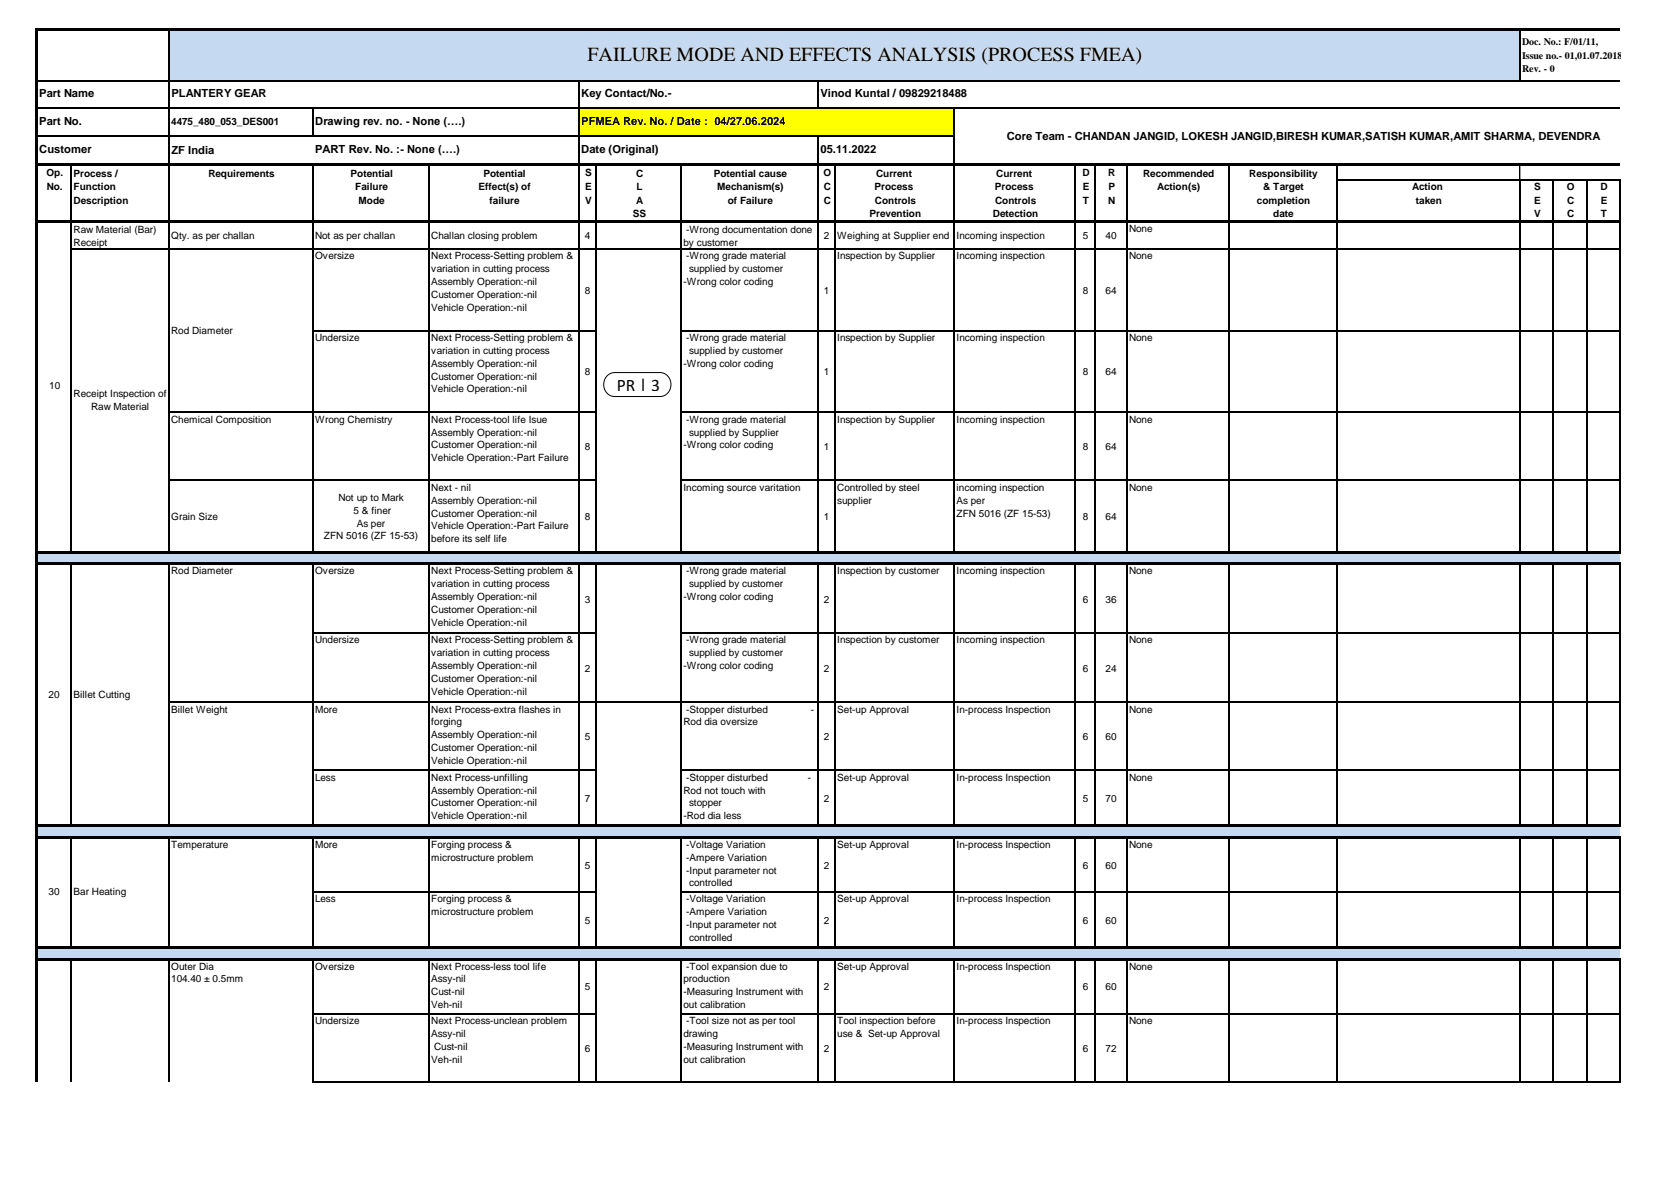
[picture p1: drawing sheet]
<svg xmlns="http://www.w3.org/2000/svg" width="297mm" height="210mm" viewBox="0 0 297 210" stroke-linecap="round" stroke-linejoin="round" font-family="sans-serif">
<defs><g id="words">
<text font-size="3.6" x="104.4" y="10.9">FAILURE MODE AND EFFECTS ANALYSIS (PROCESS FMEA)</text>
<text font-size="3.1" x="109.7" y="69.4">PR | 3</text>
<g font-size="2">
<text x="7" y="17.3">Part Name</text>
<text x="30.5" y="17.3">PLANTERY GEAR</text>
<text x="103.4" y="17.3">Key Contact/No.-</text>
<text x="145.9" y="17.3">Vinod Kuntal / 09829218488</text>
<text x="7" y="22.1">Part No.</text>
<text x="56.1" y="22.1">Drawing rev. no. - None (….)</text>
<text x="103.4" y="22.1">PFMEA Rev. No. / Date : 04/27.06.2024</text>
<text x="7" y="27.2">Customer</text>
<text x="30.5" y="27.4">ZF India</text>
<text x="56.1" y="27.2">PART Rev. No. :- None (….)</text>
<text x="103.4" y="27.2">Date (Original)</text>
<text x="145.9" y="27.2">05.11.2022</text>
<text x="179" y="24.8">Core Team - CHANDAN JANGID, LOKESH JANGID,BIRESH KUMAR,SATISH KUMAR,AMIT SHARMA, DEVENDRA</text>
</g>
<g font-size="1.8">
<text x="270.6" y="8.1">Doc. No.: F/01/11,</text>
<text x="270.6" y="10.4">Issue no.- 01,01.07.2018</text>
<text x="270.6" y="12.7">Rev. - 0</text>
<text x="30.4" y="22.2">4475_480_053_DES001</text>
<text x="8.3" y="31.2">Op.</text>
<text x="8.3" y="33.8">No.</text>
<text x="13.1" y="31.4">Process /</text>
<text x="13.1" y="33.8">Function</text>
<text x="37" y="31.4">Requirements</text>
<text x="62.3" y="31.4">Potential</text>
<text x="63.2" y="33.8">Failure</text>
<text x="85.1" y="33.8">Effect(s) of</text>
<text x="85.9" y="31.4">Potential</text>
<text x="104" y="31.2">S</text>
<text x="104" y="33.8">E</text>
<text x="113.1" y="31.4">C</text>
<text x="113.2" y="33.8">L</text>
<text x="126.9" y="31.4">Potential cause</text>
<text x="127.5" y="33.8">Mechanism(s)</text>
<text x="146.4" y="31.2">O</text>
<text x="146.4" y="33.8">C</text>
<text x="155.5" y="33.8">Process</text>
<text x="155.8" y="31.4">Current</text>
<text x="176.9" y="33.8">Process</text>
<text x="177.1" y="31.4">Current</text>
<text x="192.5" y="31.2">D</text>
<text x="192.5" y="33.8">E</text>
<text x="197" y="31.2">R</text>
<text x="197.1" y="33.8">P</text>
<text x="203.2" y="31.4">Recommended</text>
<text x="205.7" y="33.8">Action(s)</text>
<text x="222.1" y="31.4">Responsibility</text>
<text x="224.6" y="33.8">&amp; Target</text>
<text x="251.1" y="33.8">Action</text>
<text x="272.8" y="33.8">S</text>
<text x="278.6" y="33.8">O</text>
<text x="284.6" y="33.8">D</text>
<text x="13.1" y="36.2">Description</text>
<text x="13.1" y="41.4">Raw Material (Bar)</text>
<text x="63.8" y="36.2">Mode</text>
<text x="87" y="36.2">failure</text>
<text x="104" y="36.2">V</text>
<text x="112.5" y="38.6">SS</text>
<text x="113.1" y="36.2">A</text>
<text x="122" y="41.4">-Wrong documentation done</text>
<text x="129.4" y="36.2">of Failure</text>
<text x="146.4" y="36.2">C</text>
<text x="154.6" y="38.6">Prevention</text>
<text x="155.6" y="36.2">Controls</text>
<text x="176.6" y="38.6">Detection</text>
<text x="176.9" y="36.2">Controls</text>
<text x="192.6" y="36.2">T</text>
<text x="197" y="36.2">N</text>
<text x="200.7" y="41.3">None</text>
<text x="223.5" y="36.2">completion</text>
<text x="226.4" y="38.6">date</text>
<text x="251.8" y="36.2">taken</text>
<text x="272.8" y="36.2">E</text>
<text x="272.8" y="38.6">V</text>
<text x="278.6" y="36.2">C</text>
<text x="278.6" y="38.6">C</text>
<text x="284.6" y="36.2">E</text>
<text x="284.6" y="38.6">T</text>
<text x="13.1" y="43.7">Receipt</text>
<text x="30.4" y="42.6">Qty. as per challan</text>
<text x="56" y="42.6">Not as per challan</text>
<text x="56" y="46.1">Oversize</text>
<text x="76.7" y="42.6">Challan closing problem</text>
<text x="76.7" y="46.1">Next Process-Setting problem &amp;</text>
<text x="104" y="42.6">4</text>
<text x="121.5" y="43.7">by customer</text>
<text x="122" y="46.1">-Wrong grade material</text>
<text x="146.5" y="42.6">2</text>
<text x="148.9" y="42.6">Weighing at Supplier end</text>
<text x="148.9" y="46.1">Inspection by Supplier</text>
<text x="170.1" y="42.6">Incoming inspection</text>
<text x="170.1" y="46.1">Incoming inspection</text>
<text x="192.5" y="42.6">5</text>
<text x="196.6" y="42.6">40</text>
<text x="200.7" y="46.1">None</text>
<text x="76.7" y="48.4">variation in cutting process</text>
<text x="76.7" y="50.7">Assembly Operation:-nil</text>
<text x="76.7" y="53">Customer Operation:-nil</text>
<text x="104" y="52.2">8</text>
<text x="121.5" y="50.7">-Wrong color coding</text>
<text x="122.5" y="48.4">supplied by customer</text>
<text x="146.5" y="52.2">1</text>
<text x="192.5" y="52.2">8</text>
<text x="196.6" y="52.2">64</text>
<text x="30.4" y="59.3">Rod Diameter</text>
<text x="76.7" y="55.3">Vehicle Operation:-nil</text>
<text x="56" y="60.6">Undersize</text>
<text x="76.7" y="60.6">Next Process-Setting problem &amp;</text>
<text x="76.7" y="62.9">variation in cutting process</text>
<text x="76.7" y="65.2">Assembly Operation:-nil</text>
<text x="121.5" y="65.2">-Wrong color coding</text>
<text x="122" y="60.6">-Wrong grade material</text>
<text x="122.5" y="62.9">supplied by customer</text>
<text x="148.9" y="60.6">Inspection by Supplier</text>
<text x="170.1" y="60.6">Incoming inspection</text>
<text x="200.7" y="60.6">None</text>
<text x="8.8" y="69.2">10</text>
<text x="13.1" y="70.6">Receipt Inspection of</text>
<text x="76.7" y="67.5">Customer Operation:-nil</text>
<text x="76.7" y="69.8">Vehicle Operation:-nil</text>
<text x="104" y="66.7">8</text>
<text x="146.5" y="66.7">1</text>
<text x="192.5" y="66.7">8</text>
<text x="196.6" y="66.7">64</text>
<text x="16.2" y="72.9">Raw Material</text>
<text x="30.4" y="75.2">Chemical Composition</text>
<text x="56" y="75.2">Wrong Chemistry</text>
<text x="76.7" y="75.2">Next Process-tool life Isue</text>
<text x="76.7" y="77.4">Assembly Operation:-nil</text>
<text x="122" y="75.2">-Wrong grade material</text>
<text x="122.5" y="77.4">supplied by Supplier</text>
<text x="148.9" y="75.2">Inspection by Supplier</text>
<text x="170.1" y="75.2">Incoming inspection</text>
<text x="200.7" y="75.2">None</text>
<text x="76.7" y="79.7">Customer Operation:-nil</text>
<text x="76.7" y="82">Vehicle Operation:-Part Failure</text>
<text x="104" y="80.1">8</text>
<text x="121.5" y="79.7">-Wrong color coding</text>
<text x="146.5" y="80.1">1</text>
<text x="192.5" y="80.1">8</text>
<text x="196.6" y="80.1">64</text>
<text x="60.2" y="89">Not up to Mark</text>
<text x="76.7" y="87.3">Next - nil</text>
<text x="76.7" y="89.6">Assembly Operation:-nil</text>
<text x="121.5" y="87.3">Incoming source varitation</text>
<text x="148.9" y="87.3">Controlled by steel</text>
<text x="148.9" y="89.6">supplier</text>
<text x="170.1" y="87.3">incoming inspection</text>
<text x="170.1" y="89.6">As per</text>
<text x="200.7" y="87.3">None</text>
<text x="30.4" y="92.5">Grain Size</text>
<text x="57.6" y="95.9">ZFN 5016 (ZF 15-53)</text>
<text x="62.9" y="91.3">5 &amp; finer</text>
<text x="63.4" y="93.6">As per</text>
<text x="76.7" y="91.8">Customer Operation:-nil</text>
<text x="76.7" y="94.1">Vehicle Operation:-Part Failure</text>
<text x="104" y="92.5">8</text>
<text x="146.5" y="92.5">1</text>
<text x="170.1" y="91.8">ZFN 5016 (ZF 15-53)</text>
<text x="192.5" y="92.5">8</text>
<text x="196.6" y="92.5">64</text>
<text x="76.7" y="96.4">before its self life</text>
<text x="30.4" y="102.1">Rod Diameter</text>
<text x="56" y="102.1">Oversize</text>
<text x="76.7" y="102.1">Next Process-Setting problem &amp;</text>
<text x="76.7" y="104.4">variation in cutting process</text>
<text x="76.7" y="106.7">Assembly Operation:-nil</text>
<text x="104" y="107.1">3</text>
<text x="121.5" y="106.7">-Wrong color coding</text>
<text x="122" y="102.1">-Wrong grade material</text>
<text x="122.5" y="104.4">supplied by customer</text>
<text x="146.5" y="107.1">2</text>
<text x="148.9" y="102.1">Inspection by customer</text>
<text x="170.1" y="102.1">Incoming inspection</text>
<text x="192.5" y="107.1">6</text>
<text x="196.6" y="107.1">36</text>
<text x="200.7" y="102.1">None</text>
<text x="76.7" y="109">Customer Operation:-nil</text>
<text x="76.7" y="111.3">Vehicle Operation:-nil</text>
<text x="56" y="114.4">Undersize</text>
<text x="76.7" y="114.4">Next Process-Setting problem &amp;</text>
<text x="76.7" y="116.7">variation in cutting process</text>
<text x="76.7" y="119">Assembly Operation:-nil</text>
<text x="104" y="119.4">2</text>
<text x="121.5" y="119">-Wrong color coding</text>
<text x="122" y="114.4">-Wrong grade material</text>
<text x="122.5" y="116.7">supplied by customer</text>
<text x="146.5" y="119.4">2</text>
<text x="148.9" y="114.4">Inspection by customer</text>
<text x="170.1" y="114.4">Incoming inspection</text>
<text x="192.5" y="119.4">6</text>
<text x="196.6" y="119.4">24</text>
<text x="200.7" y="114.4">None</text>
<text x="8.6" y="124.1">20</text>
<text x="13.1" y="124.1">Billet Cutting</text>
<text x="76.7" y="121.3">Customer Operation:-nil</text>
<text x="76.7" y="123.6">Vehicle Operation:-nil</text>
<text x="30.4" y="126.7">Billet Weight</text>
<text x="56" y="126.7">More</text>
<text x="76.7" y="126.7">Next Process-extra flashes in</text>
<text x="76.7" y="129">forging</text>
<text x="76.7" y="131.3">Assembly Operation:-nil</text>
<text x="104" y="131.6">5</text>
<text x="121.5" y="129">Rod dia oversize</text>
<text x="122" y="126.7">-Stopper disturbed</text>
<text x="144.1" y="126.7">-</text>
<text x="146.5" y="131.6">2</text>
<text x="148.9" y="126.7">Set-up Approval</text>
<text x="170.1" y="126.7">In-process Inspection</text>
<text x="192.5" y="131.6">6</text>
<text x="196.6" y="131.6">60</text>
<text x="200.7" y="126.7">None</text>
<text x="76.7" y="133.5">Customer Operation:-nil</text>
<text x="76.7" y="135.8">Vehicle Operation:-nil</text>
<text x="56" y="138.8">Less</text>
<text x="76.7" y="138.8">Next Process-unfilling</text>
<text x="76.7" y="141.1">Assembly Operation:-nil</text>
<text x="76.7" y="143.4">Customer Operation:-nil</text>
<text x="104" y="142.6">7</text>
<text x="121.5" y="141.1">Rod not touch with</text>
<text x="122" y="138.8">-Stopper disturbed</text>
<text x="122.5" y="143.4">stopper</text>
<text x="143.6" y="138.8">-</text>
<text x="146.5" y="142.6">2</text>
<text x="148.9" y="138.8">Set-up Approval</text>
<text x="170.1" y="138.8">In-process Inspection</text>
<text x="192.5" y="142.6">5</text>
<text x="196.6" y="142.6">70</text>
<text x="200.7" y="138.8">None</text>
<text x="76.7" y="145.7">Vehicle Operation:-nil</text>
<text x="121.5" y="145.7">-Rod dia less</text>
<text x="30.4" y="150.7">Temperature</text>
<text x="56" y="150.7">More</text>
<text x="76.7" y="150.7">Forging process &amp;</text>
<text x="76.7" y="153">microstructure problem</text>
<text x="104" y="154.4">5</text>
<text x="122" y="150.7">-Voltage Variation</text>
<text x="122" y="153">-Ampere Variation</text>
<text x="122" y="155.3">-Input parameter not</text>
<text x="146.5" y="154.4">2</text>
<text x="148.9" y="150.7">Set-up Approval</text>
<text x="170.1" y="150.7">In-process Inspection</text>
<text x="192.5" y="154.4">6</text>
<text x="196.6" y="154.4">60</text>
<text x="200.7" y="150.7">None</text>
<text x="8.6" y="159.2">30</text>
<text x="13.1" y="159.2">Bar Heating</text>
<text x="56" y="160.4">Less</text>
<text x="76.7" y="160.4">Forging process &amp;</text>
<text x="122" y="160.4">-Voltage Variation</text>
<text x="122.5" y="157.6">controlled</text>
<text x="148.9" y="160.4">Set-up Approval</text>
<text x="170.1" y="160.4">In-process Inspection</text>
<text x="76.7" y="162.7">microstructure problem</text>
<text x="104" y="164.2">5</text>
<text x="122" y="162.7">-Ampere Variation</text>
<text x="122" y="165">-Input parameter not</text>
<text x="122.5" y="167.3">controlled</text>
<text x="146.5" y="164.2">2</text>
<text x="192.5" y="164.2">6</text>
<text x="196.6" y="164.2">60</text>
<text x="30.4" y="172.4">Outer Dia</text>
<text x="56" y="172.4">Oversize</text>
<text x="76.7" y="172.4">Next Process-less tool life</text>
<text x="122" y="172.4">-Tool expansion due to</text>
<text x="148.9" y="172.4">Set-up Approval</text>
<text x="170.1" y="172.4">In-process Inspection</text>
<text x="200.7" y="172.4">None</text>
<text x="30.4" y="174.7">104.40 ± 0.5mm</text>
<text x="76.7" y="174.7">Assy-nil</text>
<text x="76.7" y="176.9">Cust-nil</text>
<text x="76.7" y="179.2">Veh-nil</text>
<text x="104" y="176.1">5</text>
<text x="121.5" y="174.7">production</text>
<text x="121.5" y="176.9">-Measuring Instrument with</text>
<text x="121.5" y="179.2">out calibration</text>
<text x="146.5" y="176.1">2</text>
<text x="192.5" y="176.1">6</text>
<text x="196.6" y="176.1">60</text>
<text x="56" y="182.1">Undersize</text>
<text x="76.7" y="182.1">Next Process-unclean problem</text>
<text x="76.7" y="184.4">Assy-nil</text>
<text x="121.5" y="184.4">drawing</text>
<text x="122" y="182.1">-Tool size not as per tool</text>
<text x="148.9" y="182.1">Tool inspection before</text>
<text x="148.9" y="184.4">use &amp; Set-up Approval</text>
<text x="170.1" y="182.1">In-process Inspection</text>
<text x="200.7" y="182.1">None</text>
<text x="76.7" y="188.9">Veh-nil</text>
<text x="77.2" y="186.6">Cust-nil</text>
<text x="104" y="187">6</text>
<text x="121.5" y="186.6">-Measuring Instrument with</text>
<text x="121.5" y="188.9">out calibration</text>
<text x="146.5" y="187">2</text>
<text x="192.5" y="187">6</text>
<text x="196.6" y="187">72</text>
</g>
</g></defs>
<path d="M30 5.4h240.3v9.1h-240.3z" fill-rule="evenodd" fill="#c5d9f1"/>
<path d="M102.9 19.1h66.8v5h-66.8z" fill-rule="evenodd" fill="#ff0"/>
<g fill="#c5d9f1">
<path d="M6.6 98.1h281.4v2.2h-281.4z" fill-rule="evenodd"/>
<path d="M6.6 146.8h281.4v2.1h-281.4z" fill-rule="evenodd"/>
<path d="M6.6 168.4h281.4v2.2h-281.4z" fill-rule="evenodd"/>
</g>
<g fill="none" stroke="#000" stroke-width=".21">
<path d="M6.7 14.5h281.3M6.7 19.1h281.3M30 5.5v23.5M55.6 19.2v5M102.9 14.6v14.4M145.5 14.6v4.6M169.7 19.2v9.8M270.2 5.5v9.1M6.7 24.1h163.1M12.7 29.5v9.7M12.7 39.6v58.3M30 29.5v9.7"/>
<path d="M30 39.6v58.3M55.6 29.5v9.7M55.6 39.6v58.3M76.3 29.5v9.7M76.3 39.6v58.3M102.9 29.5v9.7M102.9 39.6v58.3M106 29.5v9.7M106 39.6v58.3M121.1 29.5v9.7M121.1 39.6v58.3M145.5 24.2v4.8"/>
<path d="M145.5 29.5v9.7M145.5 39.6v58.3M148.5 29.5v9.7M148.5 39.6v58.3M169.7 29.5v9.7M169.7 39.6v58.3M191.2 29.5v9.7M191.2 39.6v58.3M194.7 29.5v9.7M194.7 39.6v58.3M200.3 29.5v9.7M200.3 39.6v58.3"/>
<path d="M218.5 29.5v9.7M218.5 39.6v58.3M237.6 29.5v9.7M237.6 39.6v58.3M237.7 32h50.4M270.2 32.1v7.1M270.2 39.6v58.3M276.2 32.1v7.1M276.2 39.6v58.3M282.1 32.1v7.1M282.1 39.6v58.3M288 32.1v7.1"/>
<path d="M288 39.6v58.3M12.8 44.3h275.3M55.7 58.8h50.4M121.2 58.8h166.9M30.1 73.3h76M121.2 73.3h166.9M30.1 85.4h76M121.2 85.4h166.9M12.7 100.5v46M30 100.5v46M55.6 100.5v46M55.7 112.6h50.4"/>
<path d="M76.3 100.5v46M102.9 100.5v46M106 100.5v46M121.1 100.5v46M121.2 112.6h166.9M145.5 100.5v46M148.5 100.5v46M169.7 100.5v46M191.2 100.5v46M194.7 100.5v46M200.3 100.5v46M218.5 100.5v46"/>
<path d="M237.6 100.5v46M270.2 100.5v46M276.2 100.5v46M282.1 100.5v46M288 100.5v46M30.1 124.8h258M55.7 137h50.4M121.2 137h166.9M12.7 149.1v19.1M30 149.1v19.1M55.6 149.1v19.1M55.7 158.6h50.4"/>
<path d="M76.3 149.1v19.1M102.9 149.1v19.1M106 149.1v19.1M121.1 149.1v19.1M121.2 158.6h166.9M145.5 149.1v19.1M148.5 149.1v19.1M169.7 149.1v19.1M191.2 149.1v19.1M194.7 149.1v19.1M200.3 149.1v19.1M218.5 149.1v19.1"/>
<path d="M237.6 149.1v19.1M270.2 149.1v19.1M276.2 149.1v19.1M282.1 149.1v19.1M288 149.1v19.1M12.7 170.7v21.7M30 170.7v21.7M55.6 170.7v21.7M76.3 170.7v21.7M102.9 170.7v21.7M106 170.7v21.7M121.1 170.7v21.7"/>
<path d="M145.5 170.7v21.7M148.5 170.7v21.7M169.7 170.7v21.7M191.2 170.7v21.7M194.7 170.7v21.7M200.3 170.7v21.7M218.5 170.7v21.7M237.6 170.7v21.7M270.2 170.7v21.7M276.2 170.7v21.7M282.1 170.7v21.7M288 170.7v21.7"/>
<path d="M55.7 180.2h50.4M55.7 192.3h232.4M121.2 180.2h166.9"/>
</g>
<path d="M270.2 29.5v2.4" fill="none" stroke="#000" stroke-width=".18"/>
<path d="M6.5 5v187.4M6.7 5.2h281.3M6.7 29.3h281.3M6.7 39.4h281.4M6.7 98.1h281.4M6.7 100.3h281.4M6.7 148.9h281.4M6.7 168.4h281.4M6.7 170.5h281.4" fill="none" stroke="#000" stroke-width=".42"/>
<path d="M6.7 146.8h281.4" fill="none" stroke="#000" stroke-width=".43"/>
<path d="M107.9 66.9l.9-.6 .5-.1h8.1a2.14 2.14 0 0 1 1.9 2.2 2.14 2.14 0 0 1-1.9 2.1h-8.1a2.15 2.15 0 0 1-1.9-1.4 2.15 2.15 0 0 1 .5-2.2z" fill-rule="evenodd" fill="#fff"/>
<path d="M107.9 66.9l.9-.6 .5-.1h8.1a2.14 2.14 0 0 1 1.9 2.2 2.14 2.14 0 0 1-1.9 2.1h-8.1a2.15 2.15 0 0 1-1.9-1.4 2.15 2.15 0 0 1 .5-2.2z" fill="none" stroke="#000" stroke-width=".18"/>
<use href="#words"/>
</svg>
